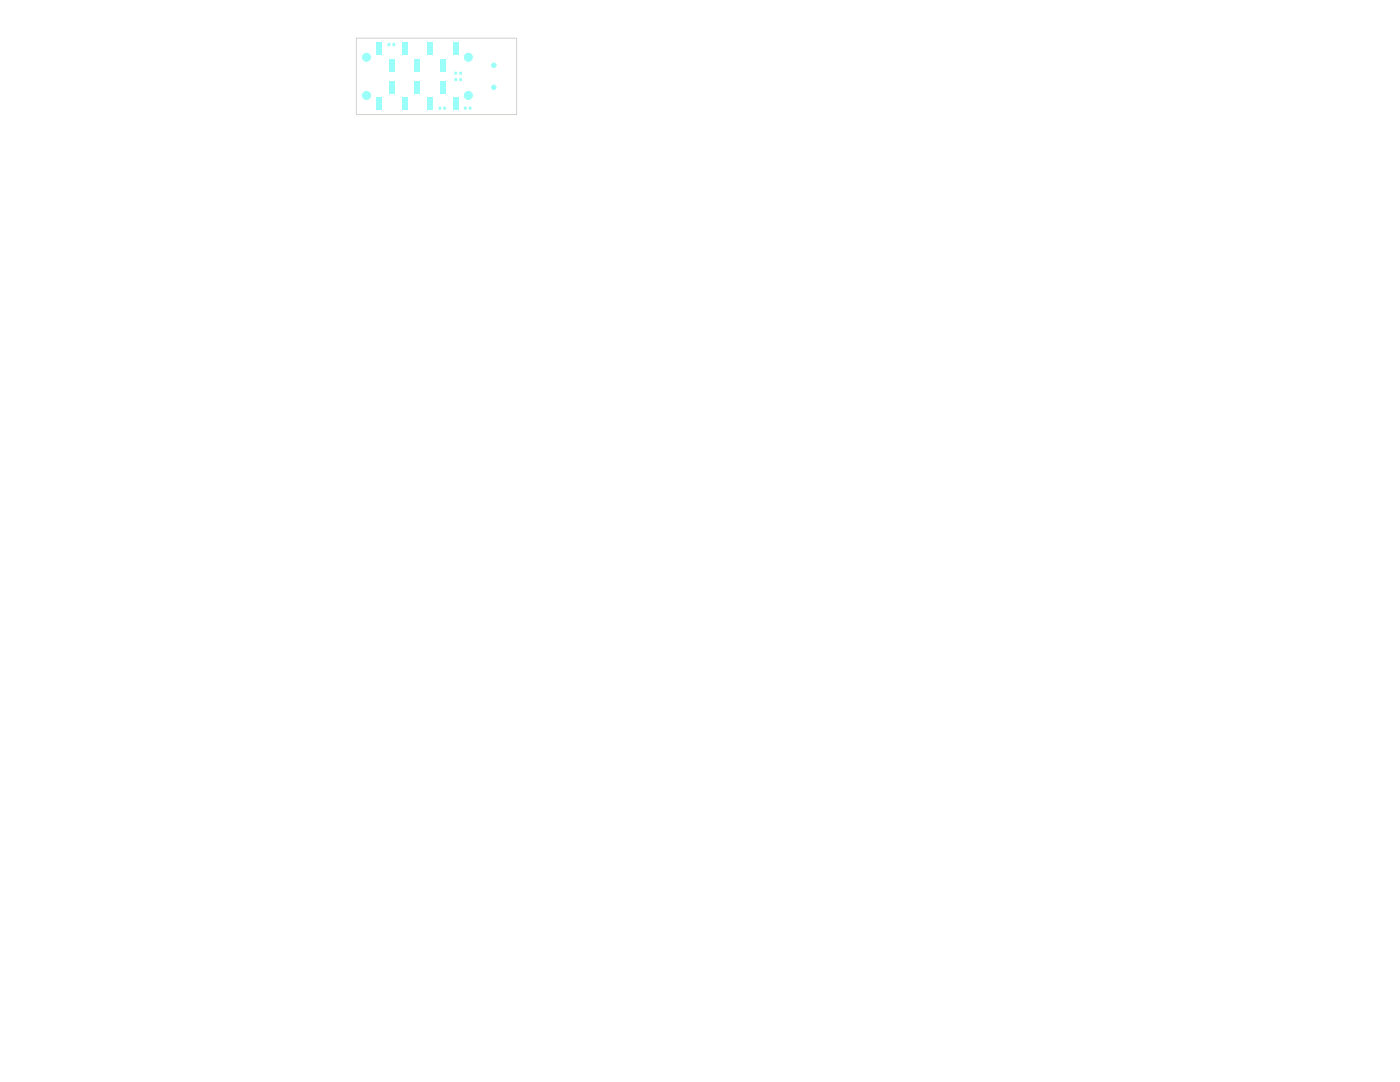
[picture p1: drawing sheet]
<svg xmlns="http://www.w3.org/2000/svg" width="279mm" height="216mm" viewBox="0 0 279 216" stroke-linecap="round" stroke-linejoin="round" font-family="sans-serif">
<g fill="#9afff8" stroke="#9afff8" stroke-width=".2">
<circle cx="98.6" cy="17.4" r=".45"/>
<circle cx="98.6" cy="13" r=".45"/>
</g>
<g fill="#9afff8">
<path d="M78.3 8.6h.5v.6h-.5z"/>
<path d="M77.4 8.6h.5v.6h-.5z"/>
</g>
<circle cx="73.2" cy="19" r=".8" fill="#9afff8" stroke="#9afff8" stroke-width=".2"/>
<g fill="#9afff8">
<path d="M75.2 19.4h1v2.6h-1z"/>
<path d="M77.7 16.1h1v2.6h-1z"/>
<path d="M80.3 19.4h1v2.6h-1z"/>
<path d="M82.8 16.1h1v2.6h-1z"/>
<path d="M85.4 19.4h1v2.6h-1z"/>
<path d="M87.9 16.1h1v2.6h-1z"/>
<path d="M90.4 19.4h1v2.6h-1z"/>
</g>
<g fill="#9afff8" stroke="#9afff8" stroke-width=".2">
<circle cx="93.5" cy="19" r=".8"/>
<circle cx="93.5" cy="11.4" r=".8"/>
</g>
<g fill="#9afff8">
<path d="M90.4 8.5h1v2.5h-1z"/>
<path d="M87.9 11.8h1v2.5h-1z"/>
<path d="M85.4 8.5h1v2.5h-1z"/>
<path d="M82.8 11.8h1v2.5h-1z"/>
<path d="M80.3 8.5h1v2.5h-1z"/>
<path d="M77.7 11.8h1v2.5h-1z"/>
<path d="M75.2 8.5h1v2.5h-1z"/>
</g>
<circle cx="73.2" cy="11.4" r=".8" fill="#9afff8" stroke="#9afff8" stroke-width=".2"/>
<g fill="#9afff8">
<path d="M88.5 21.3h.5v.6h-.5z"/>
<path d="M87.5 21.3h.5v.6h-.5z"/>
<path d="M92.6 21.3h.5v.6h-.5z"/>
<path d="M93.6 21.3h.5v.6h-.5z"/>
<path d="M91.7 14.3h.5v.6h-.5z"/>
<path d="M90.7 14.3h.5v.6h-.5z"/>
<path d="M91.7 15.6h.5v.5h-.5z"/>
<path d="M90.7 15.6h.5v.5h-.5z"/>
</g>
<path d="M71.1 7.6h32v15.3h-32z" fill="none" stroke="#d0d2cd" stroke-width=".2"/>
</svg>
